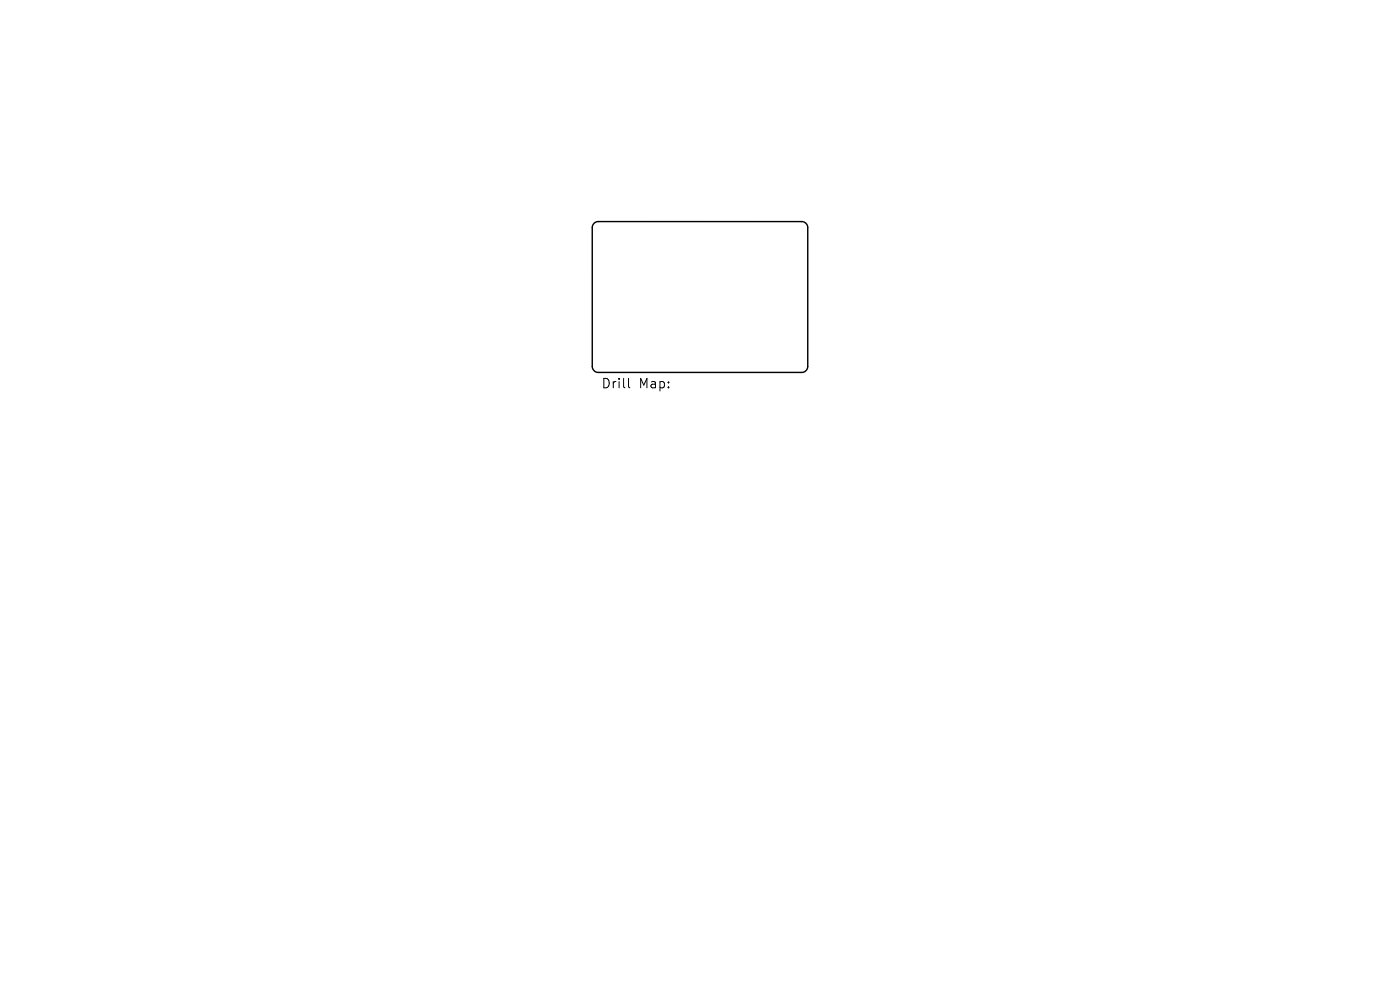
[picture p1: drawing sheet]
<svg xmlns="http://www.w3.org/2000/svg" width="297mm" height="210mm" viewBox="0 0 297 210" stroke-linecap="round" stroke-linejoin="round" font-family="sans-serif">
<defs><g id="words">
<g font-size="2.8">
<text x="127.5" y="82.7">Drill</text>
<text x="135.5" y="82.7">Map:</text>
</g>
</g></defs>
<path d="M126 47.4l.9-.4h43.2a1.29 1.29 0 0 1 1.3 1.3v29.4a1.29 1.29 0 0 1-1.3 1.3h-43.2a1.29 1.29 0 0 1-1.3-1.3v-29.4z" fill="none" stroke="#000" stroke-width=".3"/>
<path d="M133.3 80.3v1.7l.3 .3" fill="none" stroke="#000" stroke-width=".21"/>
<use href="#words"/>
</svg>
